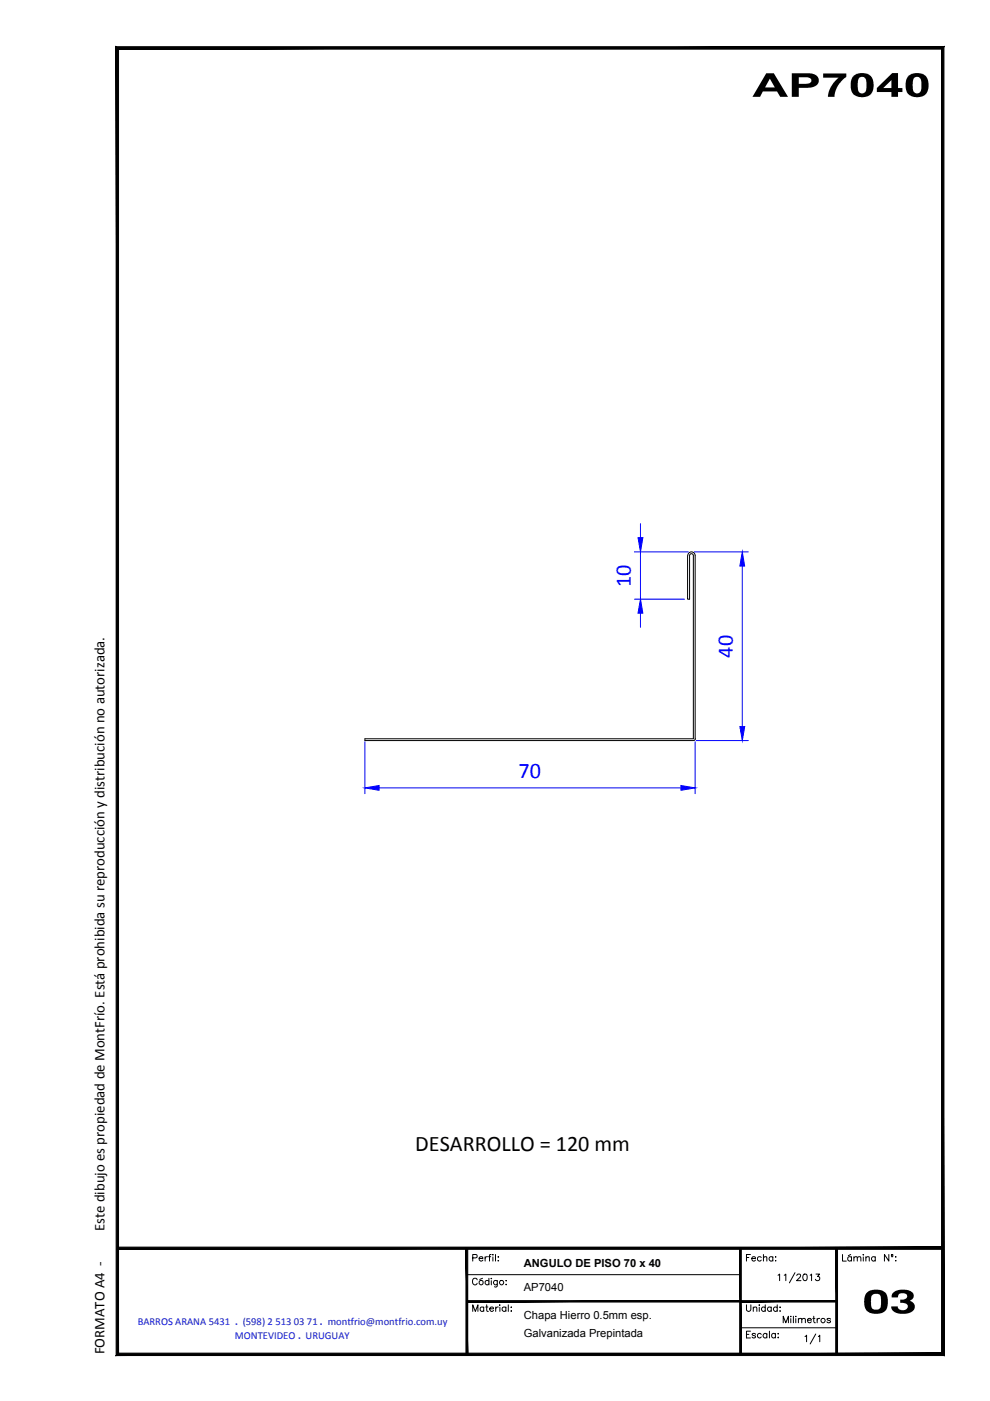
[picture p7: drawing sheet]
<svg xmlns="http://www.w3.org/2000/svg" width="210mm" height="297mm" viewBox="0 0 210 297" stroke-linecap="round" stroke-linejoin="round" font-family="sans-serif">
<defs><g id="words">
<g font-size="4.7" fill="#00f">
<text x="133.8" y="124.5" transform="rotate(-90 133.8 124.5)">10</text>
<text x="155.3" y="139.4" transform="rotate(-90 155.3 139.4)">40</text>
<text x="110" y="165">70</text>
</g>
<text font-size="4.7" x="88" y="244.1">DESARROLLO = 120 mm</text>
<g font-size="3.1">
<text x="22.1" y="261" transform="rotate(-90 22.1 261)">Este dibujo es propiedad de MontFrío. Está prohibida su reproducción y distribución no autorizada.</text>
<text x="22.1" y="287.1" transform="rotate(-90 22.1 287.1)">FORMATO A4 -</text>
</g>
<g font-size="2.4">
<text x="111.1" y="268.6">ANGULO DE PISO 70 x 40</text>
<text x="111.1" y="273.8">AP7040</text>
<text x="111.1" y="279.7">Chapa Hierro 0.5mm esp.</text>
<text x="111.1" y="283.5">Galvanizada Prepintada</text>
</g>
<g font-size="2.2" fill="#0012ba">
<text x="29.2" y="281">BARROS ARANA 5431 . (598) 2 513 03 71 . montfrio@montfrio.com.uy</text>
<text x="49.8" y="283.8">MONTEVIDEO . URUGUAY</text>
</g>
</g></defs>
<g fill="none" stroke="#000" stroke-width=".21">
<path d="M145.8 117.8v9.2h.4v-9.2M147 117.8a.4 .4 0 0 0-.4-.4 .4 .4 0 0 0-.4 .4M147 117.8v38.8h-69.6v.4h69.6M147.4 117.8a.78 .78 0 0 0-.8-.8 .78 .78 0 0 0-.8 .8M147.4 117.8v38.8l-.4 .4M24.9 264.7h74.1v22.4h-74.1zM99 270.3h58M100.2 278v-1.4l.6 1.4 .5-1.4v1.4M100.2 266.7l.9-.1v-.5l-.9-.1v1.4M101.2 271.4a.5 .5 0 0 0-.6-.4 .5 .5 0 0 0-.4 .5v.4a.5 .5 0 0 0 .4 .5 .5 .5 0 0 0 .6-.3M101.6 266.8h.8a.46 .46 0 0 0-.5-.3 .46 .46 0 0 0-.4 .4 .46 .46 0 0 0 .4 .5l.5-.2M102.3 271l-.6 .3"/>
<path d="M102.6 277.3a.43 .43 0 0 0-.7-.1 .43 .43 0 0 0 0 .7 .43 .43 0 0 0 .7-.1M102.6 277.1v.9M102.9 266.4v1M103 277.1h.4M103.2 276.6v1.4h.3M103.4 266.4l-.5 .2v.2M103.6 266.4h.4M103.7 271.7a.45 .45 0 0 0-.7-.1 .45 .45 0 0 0 0 .7 .45 .45 0 0 0 .7-.1M103.7 271v1.4M103.8 277.5h.8a.42 .42 0 0 0-.6-.3 .42 .42 0 0 0-.1 .6l.3 .2 .4-.2M104.1 266h-.3v1.4M104.2 271v.1z"/>
<path d="M104.2 271.5v.9M104.5 266v.1zM104.5 266.5v.9M105.1 266v1.4M105.1 277.1v.9M105.4 271.5v1.3l-.2 .1-.4-.1M105.4 271.7a.45 .45 0 0 0-.6-.1 .45 .45 0 0 0 0 .7 .45 .45 0 0 0 .6-.1M105.6 266.5h.1zM105.6 267.3h.1zM105.6 277.1a.43 .43 0 0 0-.5 .4M105.9 276.7h.1zM106 277.2v.8"/>
<path d="M107.3 277.3a.45 .45 0 0 0-.7-.1 .45 .45 0 0 0 0 .7 .45 .45 0 0 0 .7-.1M107.3 271.5h.1zM107.3 272.3h.1zM107.3 277.1v.9M107.8 276.6v1.4M108.3 277.2h.1zM108.3 278h.1zM158.3 276.6v1.2l.4 .2h.3l.2-.4v-1M158.3 266.6h.5M159.1 266h-.8v1.4M159.4 266.8h.8a.42 .42 0 0 0-.6-.3 .42 .42 0 0 0-.1 .7l.2 .2 .5-.2M159.7 277.4l.3-.3 .4 .1 .1 .8"/>
<path d="M159.7 277.1v.9M161 276.6v.2zM161 277.2v.8M161.4 266.6a.45 .45 0 0 0-.7 0 .45 .45 0 0 0 0 .6 .45 .45 0 0 0 .7 0M161.9 266.7l.3-.3 .3 .1 .1 .9M161.9 266v1.4M162.2 277.3a.45 .45 0 0 0-.6-.1 .45 .45 0 0 0 0 .7 .45 .45 0 0 0 .6-.1M162.2 276.6v1.4M163.5 277.3a.45 .45 0 0 0-.6-.1 .45 .45 0 0 0 0 .7 .45 .45 0 0 0 .6-.1M163.5 277.1v.9M163.9 266.6a.45 .45 0 0 0-.7 0 .45 .45 0 0 0 0 .6 .45 .45 0 0 0 .7 0M163.9 266.4v1"/>
<path d="M164.4 266.5h.1zM164.5 267.3v.1zM164.8 277.3a.45 .45 0 0 0-.7-.1 .45 .45 0 0 0 0 .7 .45 .45 0 0 0 .7-.1M164.8 276.6v1.4M165 270.4l.3-.3v1.4M165.3 277.2h.2zM165.3 278h.2zM166.3 270.4l.3-.3v1.4M167.7 279.1v.1zM167.7 279.6v.9M168.2 279.1v1.4M168.6 269.8l-1.2 2.2"/>
<path d="M168.7 279.1v.1zM168.7 279.6v.9M168.9 270.4l.2-.2 .4-.1 .2 .4-.8 1h.9M169.3 279.8l.3-.3 .4 .1v.9M169.3 279.5v1M170 279.8l.3-.3 .4 .1 .1 .9M170.4 270.2l.4-.1a.77 .77 0 0 1 .3 .8 .77 .77 0 0 1-.5 .6 .89 .89 0 0 1-.2-1.3zM171.2 279.9h.8a.45 .45 0 0 0-.7-.3 .45 .45 0 0 0 .1 .8l.3 .1 .3-.3M171.8 270.4l.3-.3v1.4M172.3 279.5h.5M172.5 279.1v1.1l.4 .3M173 270.1h.8l-.5 .5a.47 .47 0 0 1 .5 .5 .47 .47 0 0 1-.4 .5 .47 .47 0 0 1-.5-.4"/>
<path d="M173.3 279.5v1M173.8 279.5a.43 .43 0 0 0-.5 .4M176.1 279.7l-.3-.2-.4 .1v.2l.6 .2 .1 .2-.3 .3-.5-.3M178.6 266v1.4h.8M180.4 266l-.5 .2M180.5 266.6a.45 .45 0 0 0-.6 0 .45 .45 0 0 0 0 .6 .45 .45 0 0 0 .6 0M180.5 266.4v1M181 266.7l.4-.3 .3 .1 .1 .9M181 266.4v1M181.8 266.7l.3-.3 .3 .1 .1 .9M183 266v.1zM183 266.5v.9"/>
<path d="M183.6 266.7l.3-.3 .4 .1v.9M183.6 266.4v1M185.6 266.6a.45 .45 0 0 0-.7 0 .45 .45 0 0 0 0 .6 .45 .45 0 0 0 .7 0M185.6 266.4v1M188.5 266v1.4l-1-1.4v1.4M189 266.4h.3M189.9 266.5h.1zM189.9 267.3h.1zM157 281.5h20.4M158.3 282.9h.5M159.1 282.2h-.8v1.5h.8M160.2 282.9a.4 .4 0 0 0-.4-.2 .4 .4 0 0 0-.3 .2l.6 .4 .1 .2a.4 .4 0 0 1-.4 .2 .4 .4 0 0 1-.3-.2"/>
<path d="M161.4 282.9a.45 .45 0 0 0-.7 0 .45 .45 0 0 0 0 .6 .45 .45 0 0 0 .7 0M162.6 282.9a.45 .45 0 0 0-.7 0 .45 .45 0 0 0 0 .6 .45 .45 0 0 0 .7 0M162.6 282.7v1M163.1 282.2v1.5M164.4 282.9a.45 .45 0 0 0-.7 0 .45 .45 0 0 0 0 .6 .45 .45 0 0 0 .7 0M164.4 282.7v1M164.9 282.8h.1zM164.9 283.6h.1zM166.1 280.5v-1.4l.5 1.4 .6-1.4v1.4M170.7 283.4l.3-.3v1.4M173 282.8l-1.2 2.1M173.5 283.4l.3-.3v1.4"/>
<circle cx="102" cy="271.9" r=".46"/>
<circle cx="106.3" cy="271.9" r=".45"/>
<circle cx="174.5" cy="280" r=".45"/>
<circle cx="189.2" cy="266.2" r=".18"/>
</g>
<path d="M134.5 117h11.5M135.8 111v3M135.8 117v10M147.2 117h11.5M134.5 127h10.6M135.8 130v3M157.4 120v34.1M77.4 157.3v11M147.4 157.3v11M147.6 157h11.1M80.4 167h64" fill="none" stroke="#00f" stroke-width=".21"/>
<g fill="#00f" stroke="#00f" stroke-width=".21">
<path d="M156.9 154.1h1l-.5 2.9z"/>
<path d="M157.4 117l.5 3h-1z"/>
<path d="M144.4 166.5l3 .5-3 .6z"/>
<path d="M77.4 167l3-.5v1.1z"/>
<path d="M135.8 127l.5 3h-1z"/>
<path d="M135.3 114h1l-.5 3z"/>
</g>
<g fill="#000" stroke="#000" stroke-width=".21">
<path d="M24.6 9.9l.5 .5 175-.5zM25.1 10.4l175-.5-.5 .5zM200.1 9.9l-.5 .5 .5 277zM199.6 10.4l.5 277-.5-.5zM24.6 287.4h175.5l-.5-.5zM24.6 287.4l.5-.5h174.5zM24.6 9.9v277.5l.5-.5zM24.6 9.9l.5 .5v276.5z"/>
<path d="M98.8 264.7l.4 22.4v-22.4zM98.8 264.7l.4 22.4h-.4z"/>
<path d="M99 276.1h58v-.3zM99 275.8h58l-58 .3z"/>
<path d="M156.8 264.7l.4 22.4v-22.4zM156.8 264.7l.4 22.4h-.4z"/>
<path d="M157 276.1h20.4v-.3zM157 275.8h20.4l-20.4 .3z"/>
<path d="M177.2 264.7l.4 22.4v-22.4zM177.2 264.7l.4 22.4h-.4z"/>
<path d="M24.9 264.9h175v-.5zM24.9 264.4h175l-175 .5z"/>
</g>
<g fill="#000">
<path d="M174.5 15.6h4.9v.7l-.8 .7-1 1.3-.5 1.2-.2 1h-1.4l.1-.7 .7-1.7 1.5-1.6h-3.3zM189.3 274.1l.6-.4 1.1-.3 1.3 .1 .9 .4a1.08 1.08 0 0 1 .5 1 1.08 1.08 0 0 1-.8 .9l.7 .4a1.33 1.33 0 0 1 .2 1.4 1.33 1.33 0 0 1-1.2 .8l-.6 .2-1.6-.1-1.1-.6-.3-.4v-.5h1.4a1.08 1.08 0 0 0 1.1 .8 1.08 1.08 0 0 0 1-1l-.1-.1a1.62 1.62 0 0 0-1.5-.5v-.7a1.05 1.05 0 0 0 1.4-.8 1.17 1.17 0 0 0-1.9-.1v.5h-1.4v-.4z"/>
<path d="M181 16l.9-.4 1.2-.1 1 .2 .6 .5 .4 .8 .1 1.3-.2 1-.6 .9-.5 .2-1.3 .2-.9-.2-.8-.4-.4-.9-.1-1.6 .2-.8zM182.2 16.5l-.3 .6v1.9a.91 .91 0 0 0 1.1 .8 .91 .91 0 0 0 .7-1.1v-1.6a.91 .91 0 0 0-1.5-.6z"/>
<path d="M192.6 16.1l1-.5 1.2-.1 1 .2 .6 .5 .4 .9 .1 1.4-.3 1-.4 .6-.6 .3-1.4 .2-.8-.2-.9-.5-.4-1.1-.1-1.2 .2-.8zM194 16.4l-.5 .9 .1 1.7a.92 .92 0 0 0 1.1 .8 .92 .92 0 0 0 .7-1.2l-.1-1.6a.86 .86 0 0 0-1.3-.6z"/>
<path d="M162.5 15.5h1.6l3 5h-1.7l-.7-1.1h-3l-.6 1.1h-1.6zM163.2 16.7l-1 1.8h2.1z"/>
<path d="M167.9 15.5h3.8l1.3 .4a1.4 1.4 0 0 1 .6 1.6 1.4 1.4 0 0 1-1.4 1l-2.8 .1v1.9h-1.5zM169.4 16.4v1.4h1.4a.88 .88 0 0 0 1.2-1 2.05 2.05 0 0 0-1.9-.4z"/>
<path d="M185.9 18.7l3.3-3.2h1.2v3.2h.9v.8h-.9v1h-1.4v-1h-3.1zM187.3 18.7h1.7v-1.7z"/>
<path d="M183.9 274l1.1-.5 1.2-.1 .8 .2 .7 .5 .5 .9v1.5l-.2 1-.6 .7-.9 .3-1.2 .1-.8-.2-.9-.7-.3-.8-.1-1 .2-1.2zM185 274.5l-.3 .7v1.6a1.08 1.08 0 0 0 1.4 .9 1.08 1.08 0 0 0 .7-1.4v-1.1a.97 .97 0 0 0-1.5-.8z"/>
</g>
<use href="#words"/>
</svg>
